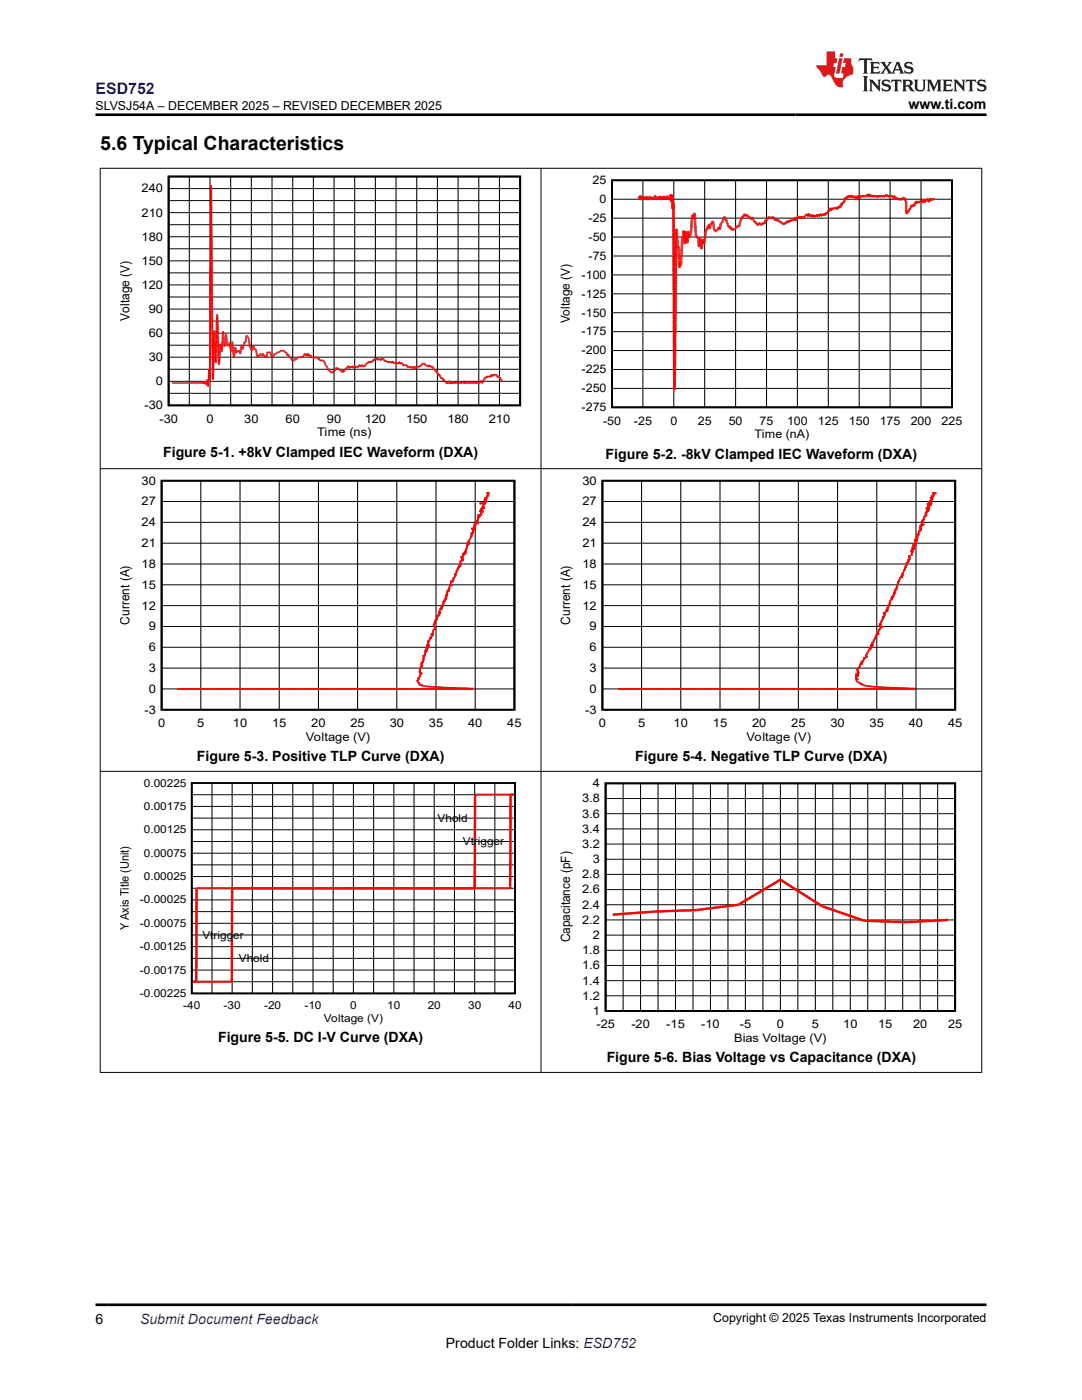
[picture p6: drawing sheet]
<svg xmlns="http://www.w3.org/2000/svg" width="216mm" height="279mm" viewBox="0 0 216 279" stroke-linecap="round" stroke-linejoin="round" font-family="sans-serif">
<defs><g id="words">
<text font-size="3.9" x="20" y="29.9">5.6 Typical Characteristics</text>
<text font-size="3.2" fill="#00f" x="19" y="18.7">ESD752</text>
<g font-size="2.8">
<text x="181.3" y="21.8">www.ti.com</text>
<text x="32.5" y="91.2">Figure 5-1. +8kV Clamped IEC Waveform (DXA)</text>
<text x="120.8" y="91.5">Figure 5-2. -8kV Clamped IEC Waveform (DXA)</text>
<text x="39.3" y="151.9">Figure 5-3. Positive TLP Curve (DXA)</text>
<text x="126.8" y="151.9">Figure 5-4. Negative TLP Curve (DXA)</text>
<text x="43.5" y="208">Figure 5-5. DC I-V Curve (DXA)</text>
<text x="121.1" y="212">Figure 5-6. Bias Voltage vs Capacitance (DXA)</text>
<text x="19" y="264.2">6</text>
<text x="89" y="269">Product Folder Links: ESD752</text>
</g>
<text font-size="2.8" fill="#00f" x="27.9" y="264.2">Submit Document Feedback</text>
<g font-size="2.6">
<text x="25.8" y="64" transform="rotate(-90 25.8 64)">Voltage (V)</text>
<text x="25.8" y="124.6" transform="rotate(-90 25.8 124.6)">Current (A)</text>
<text x="113.8" y="124.6" transform="rotate(-90 113.8 124.6)">Current (A)</text>
<text x="113.8" y="188.1" transform="rotate(-90 113.8 188.1)">Capacitance (pF)</text>
</g>
<g font-size="2.5">
<text x="19" y="21.9">SLVSJ54A – DECEMBER 2025 – REVISED DECEMBER 2025</text>
<text x="113.7" y="64.5" transform="rotate(-90 113.7 64.5)">Voltage (V)</text>
<text x="142.3" y="263.9">Copyright © 2025 Texas Instruments Incorporated</text>
</g>
<g font-size="2.4">
<text x="28.2" y="38.4">240</text>
<text x="118.3" y="36.8">25</text>
<text x="119.6" y="40.5">0</text>
<text x="28.2" y="43.2">210</text>
<text x="117.4" y="44.3">-25</text>
<text x="28.2" y="52.8">150</text>
<text x="28.2" y="48">180</text>
<text x="117.4" y="51.9">-75</text>
<text x="117.4" y="48.1">-50</text>
<text x="28.2" y="57.6">120</text>
<text x="116.1" y="59.4">-125</text>
<text x="116.1" y="55.6">-100</text>
<text x="29.7" y="62.5">90</text>
<text x="116.1" y="63.2">-150</text>
<text x="29.7" y="67.3">60</text>
<text x="116.1" y="70.7">-200</text>
<text x="116.1" y="67">-175</text>
<text x="29.7" y="72.1">30</text>
<text x="31.1" y="76.9">0</text>
<text x="116.1" y="74.5">-225</text>
<text x="28.8" y="81.7">-30</text>
<text x="116.1" y="82.1">-275</text>
<text x="116.1" y="78.3">-250</text>
<text x="31.8" y="84.4">-30</text>
<text x="41.2" y="84.4">0</text>
<text x="48.7" y="84.4">30</text>
<text x="57" y="84.4">60</text>
<text x="63.3" y="87.1">Time (ns)</text>
<text x="65.2" y="84.4">90</text>
<text x="72.8" y="84.4">120</text>
<text x="81" y="84.4">150</text>
<text x="89.3" y="84.4">180</text>
<text x="97.5" y="84.4">210</text>
<text x="120.3" y="84.7">-50</text>
<text x="126.5" y="84.7">-25</text>
<text x="133.8" y="84.7">0</text>
<text x="139.2" y="84.7">25</text>
<text x="145.4" y="84.7">50</text>
<text x="150.6" y="87.4">Time (nA)</text>
<text x="151.6" y="84.7">75</text>
<text x="157" y="84.7">100</text>
<text x="163.2" y="84.7">125</text>
<text x="169.4" y="84.7">150</text>
<text x="175.6" y="84.7">175</text>
<text x="181.7" y="84.7">200</text>
<text x="187.9" y="84.7">225</text>
<text x="28.3" y="100.9">27</text>
<text x="28.3" y="96.7">30</text>
<text x="116.2" y="100.9">27</text>
<text x="116.2" y="96.7">30</text>
<text x="28.3" y="105">24</text>
<text x="116.2" y="105">24</text>
<text x="28.3" y="113.3">18</text>
<text x="28.3" y="109.2">21</text>
<text x="116.2" y="113.3">18</text>
<text x="116.2" y="109.2">21</text>
<text x="28.3" y="117.5">15</text>
<text x="116.2" y="117.5">15</text>
<text x="28.3" y="121.6">12</text>
<text x="29.7" y="125.8">9</text>
<text x="116.2" y="121.6">12</text>
<text x="117.6" y="125.8">9</text>
<text x="29.7" y="130">6</text>
<text x="117.6" y="130">6</text>
<text x="29.7" y="134.1">3</text>
<text x="117.6" y="134.1">3</text>
<text x="28.8" y="142.4">-3</text>
<text x="29.7" y="138.3">0</text>
<text x="116.8" y="142.4">-3</text>
<text x="117.6" y="138.3">0</text>
<text x="31.5" y="145.1">0</text>
<text x="39.4" y="145.1">5</text>
<text x="46.5" y="145.1">10</text>
<text x="54.3" y="145.1">15</text>
<text x="61" y="147.8">Voltage (V)</text>
<text x="62.1" y="145.1">20</text>
<text x="69.9" y="145.1">25</text>
<text x="77.8" y="145.1">30</text>
<text x="85.6" y="145.1">35</text>
<text x="93.4" y="145.1">40</text>
<text x="101.2" y="145.1">45</text>
<text x="119.5" y="145.1">0</text>
<text x="127.3" y="145.1">5</text>
<text x="134.4" y="145.1">10</text>
<text x="142.2" y="145.1">15</text>
<text x="149" y="147.8">Voltage (V)</text>
<text x="150.1" y="145.1">20</text>
<text x="157.9" y="145.1">25</text>
<text x="165.7" y="145.1">30</text>
<text x="173.5" y="145.1">35</text>
<text x="181.4" y="145.1">40</text>
<text x="189.2" y="145.1">45</text>
<text x="116.2" y="160.1">3.8</text>
<text x="118.3" y="157.1">4</text>
<text x="116.2" y="166.2">3.4</text>
<text x="116.2" y="163.2">3.6</text>
<text x="116.2" y="169.2">3.2</text>
<text x="118.3" y="172.3">3</text>
<text x="116.2" y="178.3">2.6</text>
<text x="116.2" y="175.3">2.8</text>
<text x="25.7" y="185.7" transform="rotate(-90 25.7 185.7)">Y Axis Title (Unit)</text>
<text x="116.2" y="184.4">2.2</text>
<text x="116.2" y="181.3">2.4</text>
<text x="116.2" y="190.4">1.8</text>
<text x="118.3" y="187.4">2</text>
<text x="116.2" y="196.5">1.4</text>
<text x="116.2" y="193.4">1.6</text>
<text x="116.2" y="199.5">1.2</text>
<text x="118.3" y="202.5">1</text>
<text x="119" y="205.2">-25</text>
<text x="126" y="205.2">-20</text>
<text x="133" y="205.2">-15</text>
<text x="139.9" y="205.2">-10</text>
<text x="146.5" y="207.9">Bias Voltage (V)</text>
<text x="147.6" y="205.2">-5</text>
<text x="155" y="205.2">0</text>
<text x="162" y="205.2">5</text>
<text x="168.3" y="205.2">10</text>
<text x="175.2" y="205.2">15</text>
<text x="182.2" y="205.2">20</text>
<text x="189.2" y="205.2">25</text>
</g>
<g font-size="2.2">
<text x="28.7" y="161.7">0.00175</text>
<text x="28.7" y="157">0.00225</text>
<text x="28.7" y="166.3">0.00125</text>
<text x="87.3" y="164">Vhold</text>
<text x="28.7" y="171">0.00075</text>
<text x="92.3" y="168.7">Vtrigger</text>
<text x="28.7" y="175.6">0.00025</text>
<text x="27.9" y="185">-0.00075</text>
<text x="27.9" y="180.3">-0.00025</text>
<text x="27.9" y="189.6">-0.00125</text>
<text x="40.4" y="187.3">Vt</text>
<text x="42.6" y="187.3">rigg</text>
<text x="46.5" y="187.3">er</text>
<text x="27.9" y="194.3">-0.00175</text>
<text x="47.7" y="192">Vh</text>
<text x="50.5" y="192">old</text>
<text x="27.9" y="199">-0.00225</text>
<text x="36.6" y="201.5">-40</text>
<text x="44.6" y="201.5">-30</text>
<text x="52.7" y="201.5">-20</text>
<text x="60.8" y="201.5">-10</text>
<text x="64.6" y="203.9">Voltage (V)</text>
<text x="69.9" y="201.5">0</text>
<text x="77.3" y="201.5">10</text>
<text x="85.3" y="201.5">20</text>
<text x="93.4" y="201.5">30</text>
<text x="101.5" y="201.5">40</text>
</g>
</g></defs>
<path d="M33.6 35.2h70.2v45.7h-70.2zM32.3 95.9h70.3v45.7h-70.3zM120.2 95.9h70.4v45.7h-70.4zM120.8 156.3h69.8v45.5h-69.8z" fill="none" stroke="#000" stroke-width=".36"/>
<g fill="none" stroke="#000" stroke-width=".2">
<path d="M19.9 33.6h176.1M20 33.5v180.6M33.6 37.6h70.2M37.8 35.2v45.7M41.9 35.2v45.7M46 35.2v45.7M50.2 35.2v45.7M54.3 35.2v45.7M58.4 35.2v45.7M62.5 35.2v45.7M66.7 35.2v45.7M70.8 35.2v45.7"/>
<path d="M74.9 35.2v45.7M79 35.2v45.7M83.2 35.2v45.7M87.3 35.2v45.7M91.4 35.2v45.7M95.5 35.2v45.7M99.7 35.2v45.7M107.9 33.5v180.6M122.1 39.8h67.9M128.3 36v45.3M134.4 36v45.3M140.6 36v45.3"/>
<path d="M146.8 36v45.3M153 36v45.3M159.1 36v45.3M165.3 36v45.3M171.4 36v45.3M177.6 36v45.3M183.8 36v45.3M195.9 33.5v180.6M33.6 59.3h70.2M33.6 56.9h70.2M33.6 54.5h70.2M33.6 52.1h70.2"/>
<path d="M33.6 49.7h70.2M33.6 47.2h70.2M33.6 44.8h70.2M33.6 42.4h70.2M33.6 40h70.2M122.1 58.6h67.9M122.1 54.9h67.9M122.1 51.1h67.9M122.1 47.3h67.9M122.1 43.5h67.9M33.6 78.5h70.2M33.6 76.1h70.2"/>
<path d="M33.6 73.7h70.2M33.6 71.3h70.2M33.6 68.9h70.2M33.6 66.5h70.2M33.6 64.1h70.2M33.6 61.7h70.2M122.1 77.5h67.9M122.1 73.7h67.9M122.1 70h67.9M122.1 66.2h67.9M122.1 62.4h67.9M19.9 93.5h176.1"/>
<path d="M40.1 95.9v45.8M47.9 95.9v45.8M55.7 95.9v45.8M63.5 95.9v45.8M71.4 95.9v45.8M79.2 95.9v45.8M87 95.9v45.8M94.8 95.9v45.8M128 95.9v45.8M135.8 95.9v45.8M143.7 95.9v45.8M151.5 95.9v45.8"/>
<path d="M159.3 95.9v45.8M167.1 95.9v45.8M175 95.9v45.8M182.8 95.9v45.8M32.3 116.7h70.4M32.3 112.6h70.4M32.3 108.4h70.4M32.3 104.2h70.4M32.3 100.1h70.4M120.2 116.7h70.4M120.2 112.6h70.4M120.2 108.4h70.4"/>
<path d="M120.2 104.2h70.4M120.2 100.1h70.4M32.3 137.5h70.4M32.3 133.3h70.4M32.3 129.2h70.4M32.3 125h70.4M32.3 120.9h70.4M120.2 137.5h70.4M120.2 133.3h70.4M120.2 129.2h70.4M120.2 125h70.4M120.2 120.9h70.4"/>
<path d="M19.9 153.9h176.1M38.3 158.6h64.5M42.3 156.3v42M46.3 156.3v42M50.4 156.3v42M54.4 156.3v42M58.4 156.3v42M62.5 156.3v42M66.5 156.3v42M70.5 156.3v42M74.5 156.3v42M78.6 156.3v42"/>
<path d="M82.6 156.3v42M86.6 156.3v42M90.7 156.3v42M94.7 156.3v42M98.7 156.3v42M120.8 159.4h69.8M124.3 156.3v45.5M127.8 156.3v45.5M131.3 156.3v45.5M134.8 156.3v45.5M138.3 156.3v45.5M141.8 156.3v45.5"/>
<path d="M145.3 156.3v45.5M148.7 156.3v45.5M152.2 156.3v45.5M155.7 156.3v45.5M159.2 156.3v45.5M162.7 156.3v45.5M166.2 156.3v45.5M169.7 156.3v45.5M173.2 156.3v45.5M176.6 156.3v45.5M180.1 156.3v45.5M183.6 156.3v45.5"/>
<path d="M187.1 156.3v45.5M38.3 179.6h64.5M38.3 177.3h64.5M38.3 174.9h64.5M38.3 172.6h64.5M38.3 170.3h64.5M38.3 167.9h64.5M38.3 165.6h64.5M38.3 163.3h64.5M38.3 160.9h64.5M120.8 177.5h69.8M120.8 174.5h69.8"/>
<path d="M120.8 171.5h69.8M120.8 168.5h69.8M120.8 165.4h69.8M120.8 162.4h69.8M38.3 195.9h64.5M38.3 193.6h64.5M38.3 191.3h64.5M38.3 188.9h64.5M38.3 186.6h64.5M38.3 184.3h64.5M38.3 181.9h64.5M120.8 186.6h69.8"/>
<path d="M120.8 198.7h69.8M120.8 195.7h69.8M120.8 192.7h69.8M120.8 189.7h69.8M120.8 183.6h69.8M120.8 180.6h69.8M19.9 214h176.1"/>
</g>
<g fill="none" stroke="#f00" stroke-width=".36">
<path d="M42.1 37.2l-.3 38.7-.1-2.1M42.1 37v.2M42.1 37.2l.4 38.6 .2-9.8M38.2 76.4h.1M38.3 76.4h.1M38.4 76.4h.1M38.5 76.4h.1M38.7 76.4h-.1M38.8 76.4h.1M38.9 76.4h.1M39 76.4h.1M39.1 76.4h.1"/>
<path d="M39.2 76.4h-.1M39.2 76.4h-4.9M39.2 76.4h.1M39.3 76.4h.2M39.3 76.4h.1M39.4 76.4h.3M39.6 76.4h.1M39.7 76.4h.1M39.8 76.4h-.1M39.8 76.4h.1M39.9 76.4h.1M40 76.4h.1"/>
<path d="M40.1 76.4h-.5M40.1 76.4h.1M40.2 76.4h.1M40.3 76.3l-.1 .1M40.3 76.3h.1M40.3 76.2v.1M40.3 76.2h.1M40.4 76.2h.1M40.4 76.2v.3M40.4 76.5h.1M40.5 76.5v.1M40.5 76.6h.1"/>
<path d="M40.5 76.5h.1M40.6 76.3h.1M40.6 76.3l-.1 .2M40.6 76.2v.1M40.6 76.2h.1M40.7 76.2v.4M40.7 76.6h.1M40.8 76.6h.1M40.9 76.1l-.1 .5M40.9 76.1h.1M40.9 76.1l.1 .5M41 76.6v.1"/>
<path d="M41.2 76l-.2 .7M41.2 76h.1M41.2 76l.1 .9M41.3 76.9h.1M41.4 75.7l-.1 1.2M41.4 75.7h.1M41.4 75.7l.2 1.4M41.6 77.1v.1M41.7 73.8l-.1 3.3M41.7 73.7v.1M42.7 66h.1M42.7 66l.3 6.4"/>
<path d="M43 72.4h.1M43.3 62.8l-.3 9.6M43.3 62.8h.1M43.4 62.8l.3 10M43.7 72.8h.1M44 68.6l-.3 4.2M44 68.6h.1M44 68.6l.2 1.6M44.2 70.2h.1M44.5 66.1l-.2 4.1M44.5 66.1h.1M44.5 66.1l.3 3"/>
<path d="M44.7 69h.1M44.8 69.1h.1M45.1 66.8l-.3 2.3M45.1 66.7v.1M45.1 66.7l.3 2.2 .1 .1M45.1 66.8h.1M45.3 68.8l.1 .1M45.4 69h.1M45.5 69h.1M45.6 69h.1M45.6 69l.2-.7 .3 1.9M45.7 68.9h.1"/>
<path d="M45.8 68.3v.1M45.8 68.3l.1 .1M46.1 70.1v.1M46.3 68.2l-.2 1.9M46.3 68.2l.4 3.2M46.3 68.2h.1M46.6 71.3l.1 .1M46.7 71.4h.1M47 69.3l-.3 2.1M47 69.3l.2 1.1 .1-.3M47 69.3v.1M47.1 70.4h.1"/>
<path d="M47.3 70.1v.1M47.3 70v.1M47.3 70h.1M47.4 70l.1 .2M47.4 70v.1M47.4 70.2h.1M47.5 70.2h.1M47.6 70.2h.1M47.6 70.1v.1M47.7 70h-.1M47.7 69.9l-.1 .2M47.7 69.9h.1"/>
<path d="M47.7 69.9l.2 .7M47.7 69.9l.1 .1M47.8 70.1v.1M47.9 70.5v.1M47.9 70.6h.1M48 70.6h-.1M48.2 68.9h.1M48.2 68.8l-.2 1.8M48.2 68.8l.1 .1M48.3 68.9l.1 .8M48.3 69v.1M48.4 69.7h.1"/>
<path d="M48.5 69.6h.1M48.7 68.6v.1M48.7 68.4h.1M48.8 68.3h.1M48.8 68.3l-.4 1.4M48.8 68.3l.1 .1M48.9 68.4h.1M49.2 67l-.3 1.4M49.2 67h.1M49.3 67h.1M49.3 67l.1 .1M49.3 67.1h.1"/>
<path d="M49.4 67.1h.1M49.4 67.1a3.7 3.7 0 0 1 .4 2.1l.1 .3M49.4 67.1v.1M49.4 67.2v.1M49.5 67.4h.1M49.6 67.5h.1M49.6 67.7h.1M49.9 69.4h.1M49.9 69.5h.1M50 69.5h.1M50 69.5v.1M50 69.6h.1"/>
<path d="M50 69.6l.2 .3M50.1 69.7h.1M50.1 69.8h.1M50.2 69.9h.1M50.2 69.9l.1 .1M50.3 70h.1M50.3 69.9v.1M50.5 69l-.2 1M50.5 69h.1M50.6 69h-.1M50.6 68.9l.2 .7M50.6 68.9v.1"/>
<path d="M50.6 69.1h.1M50.7 69.4v.1M50.8 69.6v.2l.1-.1M50.8 69.7h.1M50.9 69.7h.1M51 69.7h-.1M51 69.7h.1M51 69.7l.4 1.5M51.1 69.7v.1M51.4 71.2h.1M51.4 71.1h.1M51.5 71l-.1 .2"/>
<path d="M51.5 71h.1M51.6 71h.1M51.7 71h-.1M51.7 71h.1M51.7 70.9h.1M51.8 70.8h.1M51.8 70.7l-.1 .3M51.9 70.7h-.1M51.9 70.6v.1M51.9 70.6h.1M52 70.6v.1M52 70.7h.1"/>
<path d="M52.1 70.7h.1M52.1 70.7l.1 .3M52.1 70.8l.1 .1M52.2 71h.1M52.2 71v.1M52.2 71.1h.1M52.3 71h.1M52.4 70.7v.1M52.4 70.6l-.2 .5M52.4 70.6h.1M52.5 70.6h.1M52.5 70.6v.1"/>
<path d="M52.5 70.7l.1 .2M52.5 70.7h.1M52.6 70.8v.1M52.6 70.9h.1M52.7 70.9h.1M52.7 70.9l.1 .3M52.8 71.1v.1M52.8 71.2h.1M52.9 71.1l-.1 .1M52.9 71.1h.1M53 70.9h.1M53 70.9l-.1 .2"/>
<path d="M53 70.9l.1 .4M53 70.9v.1M53.1 71.1v.1M53.1 71.3v.1M53.1 71.4h.1M53.2 71.3v.1M53.3 70.3v.1M53.4 70.3h.1M53.4 70.3l-.2 1M53.5 70.3h.1M53.6 70.3h.1M53.6 70.3h-.1"/>
<path d="M53.7 70.3h.1M53.7 70.4h.1M53.8 70.3v.1M53.8 70.3h.1M53.9 70.3h-.1M53.9 70.3h.1M53.9 70.3l.3 .9M54 70.5h.1M54 70.6h.1M54.1 70.8v.1M54.1 71h.1M54.2 71.1h.1"/>
<path d="M54.2 71.2h.1M54.3 71.2h.1M54.3 71.2v.1M54.4 71.2h.1M54.4 71.2v.1M54.4 71.3h.1M54.5 71.3v.1M54.6 71.3l-.1 .1M54.6 71.3h.1M54.6 71.1h.1M54.9 70.6l-.2 .1-.1 .6M54.9 70.6h.1"/>
<path d="M54.9 70.6l.2 .1M55 70.7h.1M55.1 70.6v.1M55.1 70.6h.1M55.2 70.6h-.1M55.2 70.5v.1M55.2 70.4h.1M55.3 70.3h.3M55.3 70.3l-.1 .2M55.3 70.3h.1M55.4 70.3h.1M55.5 70.3h.1"/>
<path d="M55.6 70.3h.1M55.7 70.3h-.1M55.7 70.3h.1M55.7 70.2h.2M55.7 70.2v.1M55.7 70.2h.1M55.9 70.2h.1M56 70.1l-.1 .1M56 70.1h.1M56 70v.1M56 70h.1M56.1 69.9l-.1 .1"/>
<path d="M56.1 69.9h.1M56.1 69.9l.1 .1M56.1 69.9v.1M56.1 70h.1M56.2 70h.1M56.3 70h-.1M56.3 70h.1M56.4 70h.1M56.5 70h.2l.1 .2M56.5 70h.1M56.6 70h.1M56.8 70.1h.1"/>
<path d="M56.8 70.2l.1 .2M56.8 70.2h.1M56.9 70.4h.1M57 70.3l-.1 .1M57 70.3v.1M57.1 70.3l.2 .6M57.1 70.3h-.1M57.1 70.3h.1M57.2 70.5v.1M57.2 70.8h.1M57.3 70.9h.1M57.4 70.9h.1"/>
<path d="M57.4 70.7v.2M57.4 70.8h.1M57.5 70.7h-.1M57.5 70.7h.1M57.5 70.6h.1M57.5 70.6v.1M57.5 70.6l.1 .2M57.6 70.7v.1M57.6 70.8l.1 .5M57.6 70.9v.1M57.7 71.1v.1M57.7 71.3h.1"/>
<path d="M57.7 71.3h.2l.2 .4M57.9 71.3h.1M58 71.5h.1M58 71.6h.1M58.2 71.7h.1M58.2 71.6v.1M58.2 71.6l-.1 .1M58.2 71.7l.2 .4M58.3 71.9h.1M58.4 72v.1M58.5 72h-.1M58.5 72h.1"/>
<path d="M58.5 71.9h.1M58.5 71.8v.2M58.5 71.8h.1M58.6 71.8v.1M58.6 71.8l.1 .2M58.7 71.9v.1M58.7 72h.1M58.8 71.8v.1M58.9 71.6l-.1 .1M58.9 71.5l-.2 .5M58.9 71.5h.1M58.9 71.5v.1"/>
<path d="M58.9 71.6h.1M59 71.6h.1M59 71.6l.2 .1M59 71.6v.1M59.1 71.7h.1M59.2 71.7h.1M59.3 71.7h-.1M59.3 71.6h.1M59.3 71.5v.2M59.4 71.3h.1M59.6 71.3h.1M59.8 71.3h.1"/>
<path d="M59.9 71.3l-.4-.1-.2 .3M59.9 71.3h.1M60 71.2h.1M60 71.2l-.1 .1M60 71.2v.1M60 71.3h.1M60.1 71.3h.1M60.1 71.3v.1M60.2 71.3h-.1M60.2 71.2l-.1 .2M60.3 71.1l-.1 .1M60.3 71.1h.1"/>
<path d="M60.3 71.1l.1 .1M60.4 71.2h.1M60.5 71.2h-.1M60.5 71.1h.1M60.6 70.9l-.2 .3M60.6 70.9v.1M60.7 70.9h.1M60.7 70.8l-.1 .1M60.8 70.7h-.1M60.9 70.6v.1M60.9 70.7l-.1-.1-.1 .2M60.9 70.7v.2"/>
<path d="M60.9 70.8v.1M60.9 70.9l.1 .1M61 71h.1M61.1 70.8h-.1M61.2 70.7h.1M61.2 70.8l-.1-.2-.1 .4M61.2 70.8v.1M61.2 71h.1M61.3 71h.1M61.4 70.7l-.1 .1M61.4 70.6h.1M61.5 70.6l-.2 .4-.1-.1"/>
<path d="M61.5 70.6h.1M61.5 70.6l.1 .5M61.5 70.9l.1 .1M61.6 71.1h.1M61.7 71h.1M61.7 70.8l-.1 .3M61.7 70.8v.1M61.7 70.8l.1 .1M61.8 70.8l.1 .2M61.8 70.9l.1 .1M61.9 71h.1M61.9 70.9h.1"/>
<path d="M61.9 70.9v.1M62 70.9h.1M62 70.9v.1M62 71l.2 .3h.1M62 71h.1M62.1 71.1v.1M62.1 71.3h.1M62.3 71.3h.1M62.3 71.3h.3v.2M62.5 71.3h-.1M62.5 71.3h.1M62.6 71.4h.1"/>
<path d="M62.6 71.5h.1M62.7 71.5h.1M62.8 71.4v.1M62.8 71.2l-.1 .3M62.9 71.2h.1M62.9 71.2h-.1M62.9 71.3h.1M63 71.3v.1M63.1 71.3h.1M63.1 71.3l-.1 .1M63.1 71.3l.2 .1M63.3 71.4l.1 .1"/>
<path d="M63.3 71.4h.1M63.4 71.5v.1M63.4 71.5h.1M63.4 71.6l.1 .1M63.4 71.6h.1M63.5 71.7h.1M63.6 71.6l-.1 .1M63.6 71.6h.1M63.6 71.5h.1M63.6 71.5v.1M63.7 71.6l.1 .3h.1M63.7 71.7l.1 .1"/>
<path d="M63.9 71.9h.1M64 71.9h.1M64 71.9l.1 .1M64.1 72h.1M64.2 72h-.1M64.2 71.9l-.1 .1M64.2 71.9l.2 .1M64.2 71.9h.1M64.3 71.9h.1M64.3 72h.1M64.5 71.9h-.1M64.5 71.9h.1"/>
<path d="M64.5 71.9l-.1 .1M64.5 71.9l.1 .3M64.5 72h.1M64.6 72.1v.1M64.6 72.2v.1M64.6 72.3h.1M64.7 72.3h.1M64.8 72.3h-.1M64.8 72.3v.1M64.8 72.3h.1M64.8 72.4l.2 .5M64.8 72.4h.1"/>
<path d="M65 72.9v.1M65 73h.1M65.1 72.9v.1M65.1 73l.5 .8M65.1 73h.1M65.2 73.1v.1M65.2 73.2h.1M65.3 73.4h.1M65.4 73.6h.1M65.4 73.8h.1M65.6 73.8h-.1M65.6 73.7v.1"/>
<path d="M65.6 73.7h.1M65.6 73.6l.1 .1M65.7 73.7l.1 .5h.1M65.7 73.9h.1M65.8 74.1h.1M65.9 74.2h.1M65.9 74.2l.1 .2M66 74.2h.1M66 74.3v.1M66 74.4h.1M66.1 74.4h.1M66.2 74.2l-.1 .2"/>
<path d="M66.2 74.2h.1M66.2 74.2l.1 .2M66.3 74.3h.1M66.3 74.4h.1M66.4 74.4h-.1M66.4 74.4h.1M66.5 74.2l-.1 .1M66.5 74.2h.1M66.5 74.2l-.1 .2M66.6 74.2h.1M66.6 74.2h-.1M66.7 73.9v.1"/>
<path d="M66.8 73.8l-.2 .4M66.8 73.8h-.1M66.8 73.8h.1M66.8 73.8l.1 .1M66.9 73.9h.1M67 73.9h-.1M67.1 73.4l-.1 .1M67.1 73.4h.1M67.2 73.6h.1M67.3 73.7h.1M67.4 73.5h.1M67.4 73.5l-.2 .3-.1-.4-.2 .5"/>
<path d="M67.4 73.5h.3l.2 .4M67.5 73.5h.1M67.6 73.5h.1M67.7 73.6h.1M67.7 73.7h.1M67.8 73.9h.1M67.9 73.9h.1M68 73.8h.1M68 73.8l-.1 .1M68 73.8l.1 .1M68.1 73.9h.1M68.1 73.9v.2"/>
<path d="M68.1 74h.1M68.1 74.1l.1 .1M68.1 74.1h.1M68.2 74.2h.1M68.2 74.2v.1M68.2 74.3h.1M68.3 74.2v.1M68.3 74.2h.1M68.4 74l-.1 .2M68.4 74l-.1 .1M68.4 74h.1M68.5 74l.1 .2"/>
<path d="M68.5 74h.1M68.5 74.2h.1M68.6 74.3h.1M68.6 74.2v.1M68.7 74.2h-.1M68.7 74.1l-.1 .1M68.7 74.1h.1M68.7 74h.1M68.8 73.9h.1M68.8 73.9l-.1 .2M68.9 73.8h-.1M68.9 73.7h.1"/>
<path d="M69 73.5h.1M69 73.5l-.2 .4M69 73.5l-.1 .1M69.1 73.5h.1M69.2 73.5h-.1M69.2 73.5h.1M69.2 73.4v.1M69.2 73.3h.1M69.3 73.3h-.1M69.3 73.3l-.1 .1M69.3 73.3h.1M69.4 73.4h.1"/>
<path d="M69.4 73.4v-.3h.3v.4M70 73.1v.2l-.3 .1M70 73.3h.2M70.2 73.3v-.2h.3v.4M70.8 73.2h.3M70.8 73.1v.2h-.3M71.1 73.2v.1M71.3 73.2h-.2M71.3 73.1v.2M71.9 72.9h-.3v.3h-.3M71.9 72.8v.3M72.2 72.8v.3h-.3"/>
<path d="M72.2 72.9h.2M72.4 72.8v.3h.3v-.1M73.5 72.3h.3M73.5 72.2v.3l-.5 .1v.4h-.3M73.8 72.2v.1M74.1 72.1v.2h-.3M74.1 72.2h.3M74.6 71.8l-.2 .1v.4M74.9 71.5v.2h-.3v.3M75.2 71.6h-.3M75.2 71.5v.3h.3M75.5 71.5v.3"/>
<path d="M75.5 71.7l.2 .1M75.7 71.7v.2M75.7 71.8h.3M76 71.6v.3M76 71.6h.3M76.3 71.7v-.2h.3v.5h.2M76.8 71.9v.1l.3 .1 .3 .2M77.4 72.2h.3M77.7 72.2v.1M77.7 72.2l.5 .1M77.9 72.2v.1M78.2 72.5v-.3h.3v.3"/>
<path d="M78.5 72.4h.3M78.8 72.4h.1M78.8 72.4h.2v.2M79 72.5h.3M79.3 72.4l.3 .2M79.6 72.3v.3M79.6 72.3h.3v.4M79.9 72.5h.5v.5l.3-.1M80.1 72.5v.1M80.7 72.9h.5v.4l.3-.1M80.7 72.9h.1M81 72.9h.1"/>
<path d="M81.5 73.2h.3M81.8 73.2h.1M82.1 73.2h-.3M82.1 73.2v.1h.2v.2M82.6 73.3l-.3 .1M82.6 73.1v.5h.3M83.2 73.2h.1M83.4 73.2h.1M83.7 73.2h-.8v.4M84 72.8v.3h-.3v.1M84.3 72.5v.4h-.3M84.3 72.6h.5v.3h.3"/>
<path d="M85.1 72.9h.3M85.1 72.9h.1M85.4 72.8v.3h.2M85.6 73.2v-.3l.3 .1v.2h.6v.5h.2v.2l.3 .1v.3M86.2 73.2v.1M87 74.2h.3v.4l.3 .1v.2M87.6 74.8h.2v.6h.3v.1M88.1 75.5h.3v.4M88.4 75.8h.3v.3l.2 .1v.2l.6 .1M89.5 76.5v-.4h.3v.4M90 76.4l-.2 .1M90 76.2v.3h.3"/>
<path d="M90.3 76.2v.3M90.3 76.3l.3 .1M90.6 76.4v.1M90.6 76.4h.3M91.4 76.2v.3l-.5-.2v.2M91.4 76.2l.3 .1M91.7 76.3v.2M91.7 76.3h.3v.2M92 76.4h.5M92.5 76.4h.1M92.8 76.4h-.3M92.8 76.4h.1"/>
<path d="M93.1 76.4h.1M93.3 76.4h.1M93.6 76.4h.1M94.4 76.4h.1M94.7 76.4h.1M95 76.4h.1M95.5 76.4h-2.7M95.5 76.4h.1M95.8 76.3l-.3 .1M96.1 76.1h-.3v.3M96.9 75.4h-.3v.5h-.2v.5h-.3v-.4M97.2 75.2l-.3 .1v.2"/>
<path d="M97.5 75.1h-.3v.2M97.5 75.1v.1M97.5 75.1h.2M98 74.7v.5h-.3v-.1M98 74.9h.3M98.8 74.8h.1M99.4 75v.2h-.3v-.4h-.5h-.3v.3M99.4 75.1l.3 .1v.3h.2v.4h.3v.3M97.7 98.4h-.6l.4 .1-.3 .1 .3 .1v-.2l-.3 .2 .3 .1v.2l-.6 .1 .3 .1-.2 .1 .3 .1h-.7l.3 .1v.2h-.3l.5 .1h-.6l.7 .1-.5 .2 .3-.1-.2 .2h.3l-1.4 .3 1.2-.1-.6 .4 .1 .1-.1 .1 .3 .1h-.3v.1h-.2l.6 .2-.8 .2v.2h.5l-.7 .2 .8 .1-.6 .1 .2 .1-.2 .1h.2l-.2 .2 .3 .1-.9 .1 .4-.1 .1 .3-.4-.1h.2l-.2 .1 .5 .1-.7 .2M186.4 98.3l-.4 .1h.8l-.6 .2 .1 .1 .2-.1-.2 .2 .1 .1-.6 .1 .6 .1h-.4l.3 .2h-.8h.4l.1 .1-.3 .1h.5l-.4 .1 .4 .1-.6 .1v.1h.4h-.3l.1 .1-.3 .1h.3l-.3 .1h-.3l.8 .2-1.1 .1 1.1 .2h-.6l.4 .2h-.8l.5 .2-.5 .2h.5l-.8 .1 .7 .2-.5 .1 .6 .1-.8 .2h.6l-.5 .1 .2 .3h-.5l.3 .1h-.2l.3 .1-.4 .1 .5 .2h-.4l.2 .2h-.5l.2 .1-.3 .1h.2v.2h-.2l.3 .2-.5 .1v.1M89.8 117h.1M89.8 117l-.2 .3h.1v.2h-.3l.4 .1-.4 .2h.3l-.5 .1h.5l-.6 .2-.1 .2h.4l-.2 .1 .1 .1-.2 .1h.1l-.3 .1 .5 .1-.6 .1 .3 .2-.1 .1h.2l-.3 .1 .3 .1-.6 .2 .3 .1-.2 .2h.2l-.5 .1 .4 .1-.6 .2 .3 .1"/>
<path d="M90.5 115.5l.1 .1-.3 .1 .3 .1-.1 .2h-.6h.5l-.5 .1 .3 .1-.4 .1 .3 .2-.1 .2h-.2l.4 .1-.5 .1 .1 .1M90.5 115.5h.1M92.3 111.5l-.2 .1 .5 .2h-.6l.3 .1-.5 .1 .2 .1-.3 .2 .4 .3-.5 .2 .4 .1-.2 .1h.1l-.5 .1 .4 .1h-.3l.1 .2-.4 .1h.4l-.2 .1v.2h-.3l.1 .2-.3 .1h.3l-.2 .2 .1 .1-.4 .2h.3l-.3 .1h.4l-.4 .3 .2 .1h-.3l.1 .2h-.2h.3h-.5l.2 .2M92.3 111.5h-.1M93.4 108.7v.1M93.4 108.8l-.3 .2 .2 .1-.2 .2h.1l-.1 .1h.2h-.3l.1 .2-.2 .1h.2l-.2 .1h.2l-.3 .1 .3 .2-.5 .1 .3 .1-.4 .1h.6l-.9 .2 .5 .1-.4 .1 .2 .1-.3 .1 .2 .1h-.1l-.4 .1 .6 .1-.3 .2M94.9 105l-.5 .1 .6 .1-.4 .1 .3 .1-.9 .1 .8 .1-.3 .1 .1 .1-.4 .1h.3l-.3 .1 .2 .1-.2 .2h.4l-.7 .1 .5 .2h-.4l.2 .4-.4 .1h.3l-.3 .2 .1 .2-.2 .1 .1 .2-.3 .1 .2 .1-.4 .1 .4 .1-.5 .2 .5 .1-.6 .2h.3M94.9 105h.1M95.3 103.3l.3 .1-.2 .1h.2h-.4l.3 .1-.2 .1h.1l-.2 .1 .3 .1h-.5l.4 .2-.1-.1v.2h-.5l.2 .1-.1 .1h.6l-1 .3h.5l-.2 .1 .1 .1h-.4l.4 .1M95.3 103.3h.1M177.8 119.7l-.3 .4 .2 .1-.3-.1 .2 .2-.2 .2 .3 .1-.5 .1 .3 .3h-.3l.1 .2-.4 .2 .4 .2-.5 .1h.1l-.1 .1 .4 .1-.6 .1h.3l-.3 .1 .2 .1-.6 .1h.4l-.3 .2 .4 .1-.5 .4 .3 .1h-.5l.2 .1-.2 .1 .4 .1-.4 .1 .2 .2-.3 .3h.1l-.3 .1 .2 .1-.1 .2M177.8 119.7h.1"/>
<path d="M179 117.3h.1M179.1 117.3l-.3 .2h.2h-.4l.3 .2h-.4l.3 .1-.4 .1 .1 .1-.1 .1 .3 .2-.5 .1h.5l-.4 .1v.1l.2 .1-.5 .3 .4 .1h-.6l.4 .2h-.3l.2 .2-.4 .1h.5l-.4 .1M180.1 114.6h-.3h.3l-.2 .1 .4 .1-.6 .2 .4 .1h-.3l.3 .2-.4-.1-.2 .1 .2 .2-.4 .3 .1 .1h-.2l.3 .1-.4 .2h.2l-.2 .1 .2 .1h-.2l.1 .4-.4 .2 .3 .1-.3 .1 .2 .1M180.1 114.5v.1M180.2 114.4v.1M180.2 114.5h-.1M183.2 106.1l.3 .1-.3 .2 .3 .1-.6 .1 .5 .1h-.3l-.2 .2 .3 .2-.3 .2 .3 .3-.7 .1 .4 .2-.4 .1h.6l-.5 .2 .2 .1h-.3l.2 .2h.2l-.6 .1h.3v.2h-.6l.7 .4-.8 .1h.3l.4 .2h-.7l.6 .1h-.4l.2 .1-.3 .1 .1 .1h-.5l.6 .1-.2 .1 .3 .1-.5 .1 .2 .1-.2 .3h.3l-.9 .4 .5 .2-.3 .1h.2v.1l-.3 .1 .3 .1-.5 .1 .2 .1 .1 .2-.6 .3h.4l-.3 .4h-.2h.2l-.2 .2-.2 .1 .4 .1h-.3l.1 .3h-.3l.3 .1-.4 .1 .3 .1h-.3l.1 .2-.2 .1 .1 .1h-.1l.1 .1-.1 .1M183.3 106l-.1 .1M183.9 104.5v.1M183.9 104.6l.5 .1-.8 .1 .3 .1-.4 .1h.3l.2 .1-.6 .3 .5 .1h-.5l.5 .1-.3 .1 .3 .1-.3-.1v.3h.1l-.5 .1M184 103.9l.3 .1-.5 .2 .5 .1-.3 .1-.1 .1M184 103.9h.2"/>
<path d="M86.9 123.8l.2 .1-.4 .1 .1 .1-.2 .2h.4l-.4 .2h.3l-.4 .1 .2 .2-.3 .1 .5 .1-.2 .3h.3l-.4 .2h.4h-.4h.3l-.5 .3h.2l-.2 .2h.1l-.2 .2 .1 .1h-.2l.1 .2-.4 .1h.7l-.5 .1 .2 .2-.3 .1v.2l.1 .1h-.5l.4 .1-.4 .1h.2l-.1 .1 .1 .2-.5 .1 .5 .1-.5 .2h.3l-.3 .1 .3 .1-.5 .3 .6 .1-.7 .1 .3 .1v.1l.5 .1-.8 .2 .2 .2-.4 .1 .6 .1h-.7l.2 .1-.1 .1h.4l-.4 .2 .2 .1-.3 .1 .2 .1-.2 .1 .2 .1-.3 .1 .3 .1-.6 .1 .3 .1-.1 .2 .1 .1h-.3l.4 .1-.3 .1 .2 .2-.3 .2 .3 .1-.5 .1 .3 .1-.4 .1h.3l-.4 .1 .4 .2-.3 .2 .4 .1-.5 .1 .2 .1-.3 .1 .1 .2-.2 .2 .3 .1-.4 .2 .2 .1-.2 .1 .4 .1-.3 .1h.6l-.5 .2 .2 .1-.3 .2h.3l-.4 .4h.1l-.4 .1 .4 .1-.3 .1 .2 .1-.4 .1 .2 .3v.1l.3 .1-.2 .1 .3 .1-.2 .1 .7 .2h-.2a77.6 77.6 0 0 0 10.3 .6l-59.1 .1M86.9 123.8h.1M87.2 123.2v.2l-.1 .1 .2 .1-.5 .1 .4 .1h-.3M87.2 123.2h.1M87.3 122.8h.1M87.3 122.8h.3l-.1 .2M87.5 122.9l-.4 .1 .4 .1-.3 .1M87.5 122.9v.1M88.5 120.4l.1 .1-.4 .3h.3l-.4 .2h.3l-.5 .1 .4 .2h-.4l.3 .2-.5 .1 .3 .1-.3 .2 .1 .1-.3 .1 .3 .1 .2 .1h-.5l.1 .3 .2 .1-.5 .1M88.5 120.4h.1M175.8 124.4l-.3 .1 .4 .1-.6 .3 .9 .2h-.3l.1 .1-.4 .2h.2h-.2l.1 .1h-.2l.2 .1-.5 .1h.4l-.6 .5 .3 .1h-.4l.5 .3h-.6l.2 .1-.3 .1h.4l-.6 .4 .3 .2-.4 .1 .1 .1-.3 .1 .3 .3h-.2l.1 .1-.5 .3 .4 .1-.5 .1 .2 .1-.3 .1h.6l-.7 .2h.4l-.4 .1h.6l-.7 .2 .5 .1-.6 .1 .4 .1-.5 .1-.1 .1 .2 .1-.2 .1 .1 .1-.4 .4h.2l-.4 .3 .2 .1-.2 .1 .4 .1h-.5l.2 .2-.6 .1 .4 .1h-.3l.2 .2-.4 .1 .2 .1-.4 .1 .3 .1-.5 .1 .2 .1-.2 .1 .4 .1-.6 .1 .2 .1-.2 .2 .2 .1-.5 .3 .1 .1h-.2l.1 .3h-.3l.4 .1-.2 .2 .2 .1-.3 .1h.5l-.5 .1 .4 .1-.7 .2h.6l-.3 .1 .4 .1-.7 .1h.6l-.7 .1 .4 .3h-.3l.3 .1-.3 .1 .6 .1h-.5l.2 .1-.2 .2 .7 .3-.1 .1 .1 .1h.4l-.3 .1 .6 .1-.2 .1a12 12 0 0 0 4 .5l6.5 .2-59.2 .1M175.8 124.4h.1"/>
</g>
<path d="M122.1 36h67.8v45.3h-67.8z" fill="none" stroke="#000" stroke-width=".35"/>
<g fill="none" stroke="#f00" stroke-width=".5">
<path d="M127.3 39.5h.1M127.4 39.5h.1M127.5 39.3l-.1 .2M127.5 39.4h-.1M127.5 39.3h.1M127.5 39.3v.1M127.5 39.4l.1 .1M127.5 39.4h.1M127.6 39.5h.1M127.7 39.5h-.1M127.7 39.3h.1M127.8 39l-.2 .5"/>
<path d="M127.8 39.1h-.1M127.8 39l.1 .9M127.8 39.1h.1M127.8 39.4l.1 .1M127.9 39.8h.1M128 39.9h-.1M128 39.6h.1M128 39.4h.1M128.1 39.1l-.2 .8M128.1 39.1v.1M128.1 39.2l.1 .5M128.1 39.4h.1"/>
<path d="M128.2 39.5v.1M128.2 39.7h.1M128.3 39.4v.1M128.3 39.3h.1M128.3 39.4l-.1 .3M128.3 39.3l.2 .4M128.3 39.4h.1M128.4 39.7h.1M128.5 39.7h.1M128.6 39.5h-.1M128.6 39.3l-.1 .4M128.6 39.3h.1"/>
<path d="M128.6 39.3l.3 .4M128.7 39.3h.1M128.7 39.3v.1M128.7 39.4l.1 .1M128.8 39.6h.1M128.8 39.7h.1M128.9 39.7h.1M129 39.5l-.1 .1M129 39.3h.1M129 39.2l-.1 .5M129 39.2l.2 .7M129 39.2h.1"/>
<path d="M129.1 39.4h.1M129.1 39.7h.1M129.2 39.9h.1M129.3 39.8h-.1M129.3 39.7h.1M129.3 39.7l-.1 .2M129.4 39.7h.1M129.4 39.7v.1M129.4 39.8h.1M129.5 39.7l-.1 .1M129.5 39.5v.1M129.6 39.3h-.1"/>
<path d="M129.6 39.2l-.2 .6M129.6 39.2l.1 .2M129.6 39.2h.1M129.6 39.3h.1M129.7 39.4h.1M129.8 39.3h.1M129.8 39.3l-.1 .1M129.8 39.3l.1 .5M129.8 39.3l.1 .1M129.9 39.5v.1M129.9 39.8h.1M130 39.8h.1"/>
<path d="M130.1 39.6l-.1 .1M130.1 39.4h.1M130.1 39.4l-.1 .4M130.1 39.4l.2 .2M130.2 39.4h.1M130.2 39.5h.1M130.3 39.6l.2 .1M130.3 39.6h.1M130.3 39.5l.1 .1M130.4 39.7h.1M130.5 39.7h.1M130.5 39.6v.1"/>
<path d="M130.6 39.4v.1M130.6 39.3h.1M130.7 39.1l-.2 .6M130.7 39.1l-.1 .1M130.7 39.1h.1M130.7 39.1l.1 .1M130.8 39.2l.3 .6 .1-.3M130.8 39.2h.1M130.9 39.2v.1M130.9 39.4h.1M131 39.6h.1M131.2 39.7h-.1"/>
<path d="M131.2 39.5h.1M131.2 39.4l.2 .1M131.3 39.4l-.1 .1M131.3 39.4h.1M131.3 39.4l.1 .1M131.4 39.5h.1M131.5 39.5h-.1M131.5 39.5h.1M131.6 39.4h-.1M131.6 39.2h.1M131.6 39.2l-.1 .3M131.6 39.1l.2 .8"/>
<path d="M131.7 39.3h.1M131.7 39.6l.1 .1M131.8 39.9h.1M131.9 39.8h-.1M131.9 39.5h.1M132 39.2h-.1M132 39.2v.1M132 39.3h.1M132 39.4h.1M132 39.4v.1M132 39.5h.2M132.1 39.5h.1"/>
<path d="M132.1 39.5l-.1-.3-.2 .7M132.1 39.6h.2M132.2 39.5h.1M132.2 39.5v.1M132.2 39.6l.1 .1M132.2 39.6h.1M132.3 39.6v.1M132.3 39.7h.1M132.3 39.6h.1M132.4 39.6h-.1M132.4 39.5l-.1 .2M132.4 39.5h.1"/>
<path d="M132.4 39.4h.1M132.4 39.3v.2M132.4 39.3h.1M132.4 39.2h.1M132.5 39.1h.1M132.5 39.1l-.1 .2M132.5 39.1v.1M132.5 39.2l.1 .1M132.5 39.2h.1M132.6 39.3h.1M132.6 39.3v.1M132.6 39.4l.1 .1"/>
<path d="M132.6 39.4h.1M132.7 39.4h.1M132.7 39.5h.1M132.8 39.5h.1M132.8 39.4l-.1 .1M132.8 39.4h.1M132.9 39.3v.1M132.9 39.4h.1M132.9 39.4h-.1M132.9 39.4l.1 .2M132.9 39.4v.1M132.9 39.5l.1 .1"/>
<path d="M133 39.6h.1M133 39.7h.1M133.1 39.6l-.1 .1M133.1 39.6h.1M133.1 39.4h.1M133.1 39.3v.1M133.1 39.2l-.1 .5v-.1M133.1 39.3h.1M133.1 39.2h.1M133.1 39.1h.1M133.1 39.1v.1M133.2 39.1v.2"/>
<path d="M133.2 39.1h.1M133.2 39.1v.1M133.2 39.2h.1M133.2 39.3h.1M133.2 39.3l.1 .3M133.2 39.4v.1M133.2 39.5l.1 .1M133.3 39.6v.2l.1-.1M133.3 39.7h.1M133.3 39.8h.1M133.4 39.7h.1M133.4 39.7l-.1 .1"/>
<path d="M133.4 39.7l.1 .1M133.5 39.8h.1M133.5 39.7v.1M133.5 39.7h.1M133.5 39.6h.1M133.6 39.5l-.1 .2M133.6 39.6h-.1M133.6 39.5h.1M133.6 39.4l.1 .3M133.6 39.4v.1M133.6 39.5l.1 .4M133.7 39.8h.1"/>
<path d="M133.7 39.8v.1M133.7 39.9h.1M133.8 39.8h-.1M133.8 38.9h.1M133.8 38.8h.1M133.9 38.8l-.2 1.1M133.9 38.8h-.1M133.9 38.8h.1M133.9 38.8l.1 1.5M133.9 38.9h.1M134.1 38.9l-.1 1.4M134.1 38.9h.1"/>
<path d="M134.1 38.9l.1 2.8M168.7 39.6h-.2v.7h-.3M169 39.5h-.3v.3M169.2 39.1v.2h-.2v.3M169.5 39.2h-.3M169.5 39v.3h.2M169.7 39v.4M169.7 39.1h.3v.2M170 39.1l.2 .1v.3M170.9 39.2v.6h-.2v-.6l-.5 .1M170.9 39.3h.3M171.2 39v.4"/>
<path d="M171.2 39.1l.2 .1v.5M171.9 39.1l-.5 .2M171.9 39.1v.1M172.2 39.1v.1M172.4 39.1v.1M172.7 39.1v.1M173.2 38.9l-.3 .1v.2l-1-.1M173.2 38.7v.4l.2 .1M173.4 38.9v.4M173.4 38.9h.3v.3M173.7 39.1h.2v.1M174.2 39.1h-.3"/>
<path d="M174.2 38.9v.3h.2M174.4 39.2l.2-.1v.2M174.9 39.1l-.3 .1M174.9 39.1v.2M175.1 39.1v.2h-.2M175.4 39.1v.1M175.6 39.1v.1M175.9 39.2h-.8M175.9 39.2h.2M175.9 39.1v.1M176.4 39.1h-.3v.1M176.4 39.1v.1"/>
<path d="M176.9 39v.1M177.1 39v.2h1M177.1 39l-.7 .1M177.4 39.1v.1M177.6 39.1v.1M177.9 39.1v.1M178.1 39.1v.2h.3M178.9 39.5h.2v.3M178.9 39.5h-.3v-.3h-.2v.4M178.9 39.5v.3M179.1 39.7l.7 .1M179.3 39.7v.1"/>
<path d="M179.6 39.7v.1M179.8 39.5v.3M179.8 39.8h.3M180.3 39.8v-.3h-.2v.4M180.6 39.6h-.3M180.6 39.5v.5l.2 .1v2.5M184 39.9h-.2v.4h-.5M184 39.9v.2M184 39.9h.3v.6M184.5 39.8v.4h.3v-.3l.5-.2v.6M185.8 39.7h-.3v.5h-.2M185.8 39.7v.2"/>
<path d="M186 39.7v.2h-.2M186.2 39.7v.1M186.5 39.8h-.5M186.5 39.8h.1M134 40.3h.1M134.2 41.7h.1M134.2 41.7l.1-1.2 .3 37.2M134.3 40.5h.1M135 45.7l-.4 32M135 45.7l.3 3.8M135 45.7h.1M135 45.7v.1"/>
<path d="M135 45.8v.1M135.2 49.2v.1M135.2 49.3l.1 .2M135.3 49.5h.1M135.3 49.4v.1M135.3 49.4h.1M135.3 49.3v.1M135.3 49.2v.3M135.3 49.2h.1M135.4 49.2v.1M135.4 49.3l.1 4.1M135.4 49.3h.1"/>
<path d="M135.5 53.4h.1M135.6 53.4h.1M135.6 53.3h.1M135.6 53.2v.1M135.7 52.5h-.1M135.7 52.3l-.1 1.1M135.7 52.3l.1 .4M135.7 52.3h.1M135.7 52.4h.1M135.7 52.4v.1M135.7 52.6h.1M135.8 52.7v.2"/>
<path d="M135.8 52.7v.1M135.8 52.8h.1M135.8 52.9h.1M135.9 52.8l-.1 .1M135.9 52.6l-.1 .3M135.9 52.6h.1M136.1 47.5v.1M136.2 47.4l-.3 5.2M136.2 47.4l-.1 .1M136.2 47.3v.1M136.2 47.3h.1M136.3 47.2v.1"/>
<path d="M136.3 47.2h.1M136.3 47.1v.1M136.3 47.1l-.1 .2M136.3 47v.1M136.3 46.9v.1M136.4 46.3h.1M136.4 46.2h.1M136.4 46.1v.1M136.4 46.1l-.1 .9M136.4 46l.1 .1M136.4 46v.1M136.5 46.1l.1 2.5"/>
<path d="M136.5 46.2v.1M136.6 48.6v.1M136.6 48.6h.1M136.6 48.7h.1M136.7 48.7h-.1M136.7 48.6h.1M136.7 48.4h.1M136.8 46.7l-.1 1.9M136.8 46.6v.1M136.8 46.3v.1M136.9 46.3l-.1 .3M136.9 46.3h-.1"/>
<path d="M136.9 46.2v.1M136.9 46.2h.1M136.9 46.2l.2 2.3M136.9 46.3h.1M136.9 46.4l.1 .1M137.1 48.4h.1M137.2 48.5h-.1M137.4 46.2h.1M137.4 46.2l-.3 2.3M137.4 46.2l.2 1.1M137.4 46.3h.1M137.4 46.4l.1 .1"/>
<path d="M137.5 47.1v.1M137.6 47.3h.1M137.7 47.1v.1M137.7 46.9v.1M137.8 46.7v.1M137.9 46.5l-.1 .1M137.9 46.2v.1M138.1 42.9l-.2 3.5-.3 .9M138.1 43h.1M138.1 42.9h.1M138.2 42.9l.1 .7M138.2 43.2h.1"/>
<path d="M138.3 43.5h.1M138.3 43.6h.1M138.3 43.6l.2-1.1 .4 4.5 .1 .3 .2 .1M138.4 43.5h.1M138.5 42.7h.1M138.6 42.7h.1M138.9 47.2h.1M139.1 47.4h.1M139.2 47.4h.1M139.2 47.3v.1M139.3 47.3h-.1M139.3 47.3l.2 2"/>
<path d="M139.3 47.3v.1M139.3 47.4h.1M139.5 49.1v.1M139.5 49.3l.2-1.8 .3 2.2M139.5 49.3h.1M139.5 49.2h.1M139.7 47.6h.1M139.8 47.7v.1M139.9 49.6h.1M140 49.7h.1M140 49.5h.1M140.1 48.5v.1"/>
<path d="M140.2 47.7l.2 1M140.2 47.7l-.2 2M140.2 47.7v.1M140.3 47.8h.1M140.3 48.1h.1M140.4 48.5h.1M140.4 48.7h.1M140.5 48.6h.1M140.5 48.4h.1M140.6 48.1h.1M140.6 47.8v.1M140.7 47.5h.1"/>
<path d="M140.8 46.7h.1M140.8 46.3v.1M140.9 46.1h.1M140.9 45.8v.1M141 45.7l-.6 3M141 45.7h.1M141 45.7l.1 .1M141.1 45.7v.1M141.2 45.6h.1M141.2 45.4h.1M141.3 45.2h-.1M141.3 45.1h.1"/>
<path d="M141.4 44.9l-.3 .9M141.4 44.9l.2 .8M141.4 44.9h.1M141.5 44.9h.1M141.5 45.1h.1M141.5 45.4l.1 .1M141.6 45.7h.1M141.7 45.6h.1M141.7 45.5h.1M141.7 45.1h.1M141.8 44.8h.1M141.8 44.6v.1"/>
<path d="M142 44.5l-.2 .2-.2 1M142 44.5h.1M142 44.5v.1M142 44.6h.1M142.1 44.5h.1M142.2 44.3v.1M142.2 44.1l.3 1.3a.52 .52 0 0 0 .4 .7M142.2 44.1l-.1 .5M142.2 44.2h.1M142.3 44.2h.1M142.3 44.4v.1M142.4 44.8h.1"/>
<path d="M142.4 45.2h.1M142.5 45.5v.1M142.5 45.8h.1M142.6 46h.1M142.8 46.1h.1M142.9 46.1h.1M143 46.1h-.1M143 46v.1M143 46h.1M143.1 45.9v.1M143.3 45.8h.1M143.3 45.6h.1"/>
<path d="M143.4 45.4h-.1M143.4 45.3h.1M143.5 45.5h.1M143.5 45.6h.1M143.7 45.7h-.1M143.7 45.5h.1M143.8 45.1l-.1 .1M143.8 44.9v.1M143.8 44.6v.1M143.9 44.5l-.3 1.2-.2-.4-.1 .5-.3 .2M143.9 44.5h.1M144 44.5h.1"/>
<path d="M144.1 44.4h.1M144.2 44.3l-.3 .2M144.2 44.3h.1M144.2 44.2h.1M144.3 44h-.1M144.3 43.9v.1M144.3 43.8h.1M144.4 43.6v.1M144.5 43.5h.1M144.5 43.4h.1M144.6 43.3l-.4 1M144.6 43.3l.7 1.9h.3"/>
<path d="M144.6 43.3h.1M144.7 43.4h.1M144.7 43.5v.1M144.8 43.7h.1M144.9 43.9h.1M145 44v.1M145 44.2v.1M145.1 44.4h.1M145.1 44.5h.1M145.1 44.6h.1M145.2 44.8h.1M145.3 45h.1"/>
<path d="M145.3 45.2h.1M145.3 45.2l.1 .1M145.4 45.2v.1M145.5 45.2h.1M145.6 45.2h.1M145.6 45.2l.2 .5M145.7 45.4h.1M145.7 45.6h.1M145.8 45.7h.1M145.8 45.7l.2-.3 .1 .5 .1-.1M145.9 45.6h-.1M145.9 45.4h.1"/>
<path d="M146 45.5h.1M146 45.7h.1M146.1 45.9h.1M146.2 45.8v.1M146.2 45.8h.4M146.2 45.8h.1M146.3 45.8h.1M146.5 45.8h.1M146.6 45.8h-.1M146.6 45.8h.1M146.6 45.7h.1M146.8 45.6h-.1"/>
<path d="M146.9 45.5l-.3 .3M146.9 45.5l-.1 .1M146.9 45.5h.1M147 45.3h.1M147 45.2h.1M147.1 45.1h.1M147.1 45.2h.1M147.1 45.2l-.1-.1-.1 .4M147.4 45.1l-.3 .1M147.4 45.1h.1M147.5 45.2h.1M147.6 45h-.1"/>
<path d="M147.6 44.7v.1M147.7 44.5h-.1M147.7 44.3h.1M147.8 44.1h-.1M147.8 43.9h.1M147.9 43.9l-.4 1.3-.1-.1M147.9 43.9h.1M147.9 43.8h.1M148 43.7h-.1M148 43.5h.1M148 43.4h.1M148.3 43.2h.1"/>
<path d="M148.4 43.1l-.1 .3-.2-.1-.2 .6M148.4 43.1h.1M148.5 42.9l-.1 .1M148.5 42.8h.1M148.5 42.7v.1M148.6 42.7l-.2 .4M148.6 42.7h.1M148.6 42.7l.1 .4M148.6 42.8h.1M148.7 42.9v.1M148.7 43.1h.1M148.8 43h-.1"/>
<path d="M148.8 42.9h.1M148.8 42.9l-.1 .2M148.8 42.8v.1M148.8 42.8l.2 .3M148.9 42.9h.1M148.9 43h.1M149 43.1h.1M149.1 43.1l.1-.1 .2 .5M149.2 43.1h.1M149.3 43.3h.1M149.3 43.4h.1M149.4 43.4v.1"/>
<path d="M149.5 43.4h-.1M149.6 43.3l-.1 .1M149.6 43.4h.1M149.7 43.4l-.3 .1M149.7 43.4h.1M149.7 43.4l.3 .4 .1-.4M149.8 43.5h.1M149.9 43.6h.1M149.9 43.8h.1M150.1 43.6h-.1M150.1 43.5h.1M150.1 43.4h.1"/>
<path d="M150.2 43.4l.2 .6M150.2 43.4h.1M150.2 43.5h.1M150.3 43.8h.1M150.4 44h.1M150.4 44l.2 .3M150.5 44.1v.1M150.5 44.3h.1M150.6 44.3h.1M150.6 44.4h.1M150.7 44.3l-.1 .1M150.7 44.3h-.1"/>
<path d="M150.7 44.3l.2 .4M150.8 44.3h.1M150.8 44.4h.1M150.8 44.6h.1M150.9 44.6v.1M151 44.6l-.1 .1M151 44.6h.1M151 44.5l.2 .5 .2-.4h.1M151 44.5v.1M151.1 44.7h.1M151.1 44.8h.1M151.2 44.9h.1"/>
<path d="M151.3 44.8h.1M151.4 44.6h-.1M151.4 44.5v.1M151.5 44.6h.2l.1 .3M151.5 44.6h.1M151.7 44.6h.1M151.7 44.7h.1M151.8 44.8h.1M151.8 44.9h.1M151.9 44.9h.1M152 44.9h-.1M152 44.9h.1"/>
<path d="M152 44.8v.1M152 44.7v.1M152.1 44.6h.1M152.2 44.5h.1M152.2 44.6l-.1-.1-.1 .3M152.2 44.6h.1M152.2 44.6l.1 .1M152.3 44.6v.1M152.4 44.5l-.1 .1M152.4 44.5h.1M152.5 44.5v.1M152.5 44.6h.1"/>
<path d="M152.6 44.5h.1M152.6 44.3h.1M152.7 44h.1M152.7 44l-.2 .6M152.7 43.9h.1M152.7 43.9v.1M152.8 43.9l.1 .1M152.9 44h.1M153 44h.1M153.1 43.8h-.1M153.1 43.5h.1M153.2 43.5h-.1l-.1 .5"/>
<path d="M153.2 43.6h.1M153.3 43.5h.1M153.4 43.4h-.1M153.5 43.4h.1M153.6 43.4h.1M153.6 43.4l-.2-.1-.2 .2M153.7 43.4h.1M153.7 43.4v.1M153.7 43.5h.1M153.7 43.6h.1M153.9 43.5h-.1M153.9 43.3l-.2 .2"/>
<path d="M153.9 43.3l.1 .1M153.9 43.4h.1M154 43.3v.1M154 43.4h.3M154.1 43.4h.1M154.3 43.4h.1M154.3 43.3v.1M154.3 43.4l.2 .4M154.4 43.4h.1M154.4 43.5h.1M154.5 43.7h.1M154.5 43.8h.1"/>
<path d="M154.6 43.7h-.1M154.6 43.6v.1M154.6 43.6h.1M154.6 43.6l.1 .3M154.6 43.6l-.1 .2M154.7 43.7v.1M154.8 43.9h.1M154.9 43.8l-.1 .2-.1-.1M154.9 43.8h-.1M154.9 43.8h.1M154.9 43.8l.1 .3M154.9 43.9h.1"/>
<path d="M155 44h.1M155.1 44.1h-.1M155.1 43.9h.1M155.2 43.9h.1M155.2 43.9l-.1 .2M155.2 44h.2l.2 .4 .3-.1M155.2 43.9v.1M155.4 44h-.1M155.4 44h.1M155.4 44l.1 .1M155.5 44.2h.1M155.6 44.3v.1"/>
<path d="M155.9 44.3l.3 .4M155.9 44.3h.1M155.9 44.4h.1M156 44.5h.1M156.1 44.6h.1M156.2 44.6h.1M156.2 44.7l.1 .1M156.2 44.7h.1M156.3 44.7v.1M156.3 44.7h.1M156.4 44.6h.1M156.4 44.5l.1 .1"/>
<path d="M156.4 44.5l-.1 .2M156.4 44.5v.1M156.5 44.6h.1M156.6 44.6h.1M156.6 44.6h-.1M156.7 44.6h.1M156.8 44.5h.1M156.9 44.3v.1M156.9 44.3l-.2 .3M156.9 44.2l.1 .1M156.9 44.2v.1M157 44.2h.1"/>
<path d="M157 44.3h.1M157.1 44.3h.1M157.1 44.2h.1M157.2 44.1v.1M157.2 44.1l-.1 .2M157.2 44.1l.1 .3M157.2 44.2h.1M157.2 44.3h.1M157.3 44.4h.1M157.4 44.2h.1M157.4 44.1h.1M157.4 44h.1"/>
<path d="M157.4 44l-.1 .4M157.5 44.1h.1M157.5 44.2l.1 .1M157.7 44.2h-.1M157.7 44h.1M157.7 43.9h.1M158 44h.1M158.1 44h.1M158.1 43.9h-.4l-.1 .4-.1-.3M158.1 43.9h.1M158.2 43.9h-.1M158.4 43.9h-.1"/>
<path d="M158.4 43.7h.1M158.4 43.6h.1M158.4 43.6l-.1 .4-.2-.1M158.5 43.7h.1M158.6 43.8h.1M158.6 43.5h.1M158.7 43.4l-.1 .4-.2-.2M158.7 43.4h.1M158.7 43.4l.1 .6M158.7 43.5h.1M158.8 43.8h.1M158.8 44h.1"/>
<path d="M158.9 43.9v.1M158.9 43.7h.1M159 43.6l-.2 .4M159 43.6h.1M159.4 43.3h-.3l-.1 .3M159.4 43.3h.2v.1M159.4 43.3v.2M159.6 43.4l.5-.1v.2M159.9 43.3v.1M160.3 43.4h-.2M160.3 43.3v.1M161.1 42.9h-.3v.2h-.2v.3h-.3"/>
<path d="M161.1 42.7v.2M161.1 42.9h.2M161.6 42.7h-.3v.5M161.6 42.7v.4l.2-.1v.2M161.8 43h.3M162.1 43v.4M162.3 43h-.2M162.3 42.9v.3M162.6 43.2h.2M162.6 43.1h-.3M162.6 43.1v.2M163.1 42.9h.2v.3"/>
<path d="M163.1 42.9l-.3 .1v.2M163.6 42.7v.3h-.3M163.6 42.8h.2M163.8 42.7v.3h.2v-.2h.3M164.3 42.8h.2M164.3 42.8v.2M164.8 42.7h-.3v.3M165 42.6h-.2v.2M165.5 42h-.2v.3h-.3v.3M165.8 42v-.4h-.3v.4M166 41.7h-.2M166 41.5v.2"/>
<path d="M166.3 41.5v.2h-.3M166.3 41.5l.5 .1M166.5 41.5v.1M167 41.5l-.2 .1M167 41.3v.3l.3 .1M167.3 41.2v.5M167.3 41.3h.2M167.5 41.2v.3M167.5 41.3h.2M168 40.8h-.3v.6M168.2 40.3v.2h-.2v.5M181.1 42.1v.4h-.3"/>
<path d="M181.8 41v.5h-.2v.4h-.3v.4h-.2M181.8 41.1h.2M182 41.1v.1M182.3 40.9v.2h-.3M182.3 41h.2M182.8 40.4h-.3v.7M183 40.3v.1M183.3 40.3h-.5v.4M183.3 40.3v.1M184.5 40l-.2 .1M134.6 77.8h.1M134.6 77.7v.1"/>
</g>
<path d="M38.3 156.3h64.5v42h-64.5z" fill="none" stroke="#000" stroke-width=".33"/>
<g fill="none" stroke="#f00" stroke-width=".47">
<path d="M101.9 158.6l-.1 18.7h-30.4M102.6 158.6h-7.8l-.1 18.7M46.3 177.3l-.1 18.6h-7.8M62.9 177.3h.1M63.3 177.3h.1M63.6 177.3h.1M64 177.3h.2M64.3 177.3h.3M64.6 177.3h.3M65 177.3h.3M65.4 177.3h.2M65.8 177.3h.2"/>
<path d="M66.2 177.3h.2M66.5 177.3h.2M66.9 177.3h.2M67.3 177.3h.2M67.6 177.3h.3M68 177.3h.3M68.3 177.3h.4M68.7 177.3h.4M69.1 177.3h.3M69.5 177.3h.3M69.9 177.3h.3M70.3 177.3h.2"/>
<path d="M70.5 177.3h-31.3v18.6M70.6 177.3h-.1M70.6 177.3h1M70.6 177.3h.6M71.7 177.3h.2M72.3 177.3h.1M72.5 177.3h.9M73.5 177.3h.5M74.2 177.3h.2M74.5 177.3h.8M75.8 177.3h.1M78.2 177.3h.1"/>
<path d="M78.8 177.3h.2"/>
</g>
<path d="M122.2 182.5l8.4-.6 8.4-.3 8.3-1 8.4-5 8.4 5.3 8.4 2.9 8.3 .2 8.4-.4" fill="none" stroke="#f00" stroke-width=".51"/>
<path d="M171.5 11.6l-.2 .6 .5-.2h.6v.1v2.2l-.2 .4h1l-.2-.4v-2.2v-.1h.5l.6 .2-.2-.6zM173.6 12.4l.2 .3v1.6l-.2 .4h1.9l.1-.6a1.08 1.08 0 0 1-1.3 .2v-.7h.6l.4 .2v-.7l-.4 .2h-.6v-.5l.2-.2a1 1 0 0 1 1 .3l-.1-.5zM175.7 12.4l.9 1.1-1 1.2h.9l-.2-.2 .5-.8 .4 .8-.2 .2h1.6l-.2-.2 .2-.5h.9l.1 .5-.1 .2h.9l-.2-.4-.8-1.9h-.5l-.9 2.1-.9-1.1 .9-1h-.8l.2 .2-.4 .6-.4-.6 .2-.2zM179 12.8l.4 1h-.7zM180.7 12.5a.65 .65 0 0 0-.2 .7 .65 .65 0 0 0 .6 .5l.6 .1 .1 .3a.79 .79 0 0 1-.7 .4 .79 .79 0 0 1-.7-.5l.1 .7 .2-.1a.93 .93 0 0 0 1.1 0 .93 .93 0 0 0 .4-.9 1.46 1.46 0 0 0-1.2-.6l-.1-.3a1.09 1.09 0 0 1 1.2 .2l-.2-.6-.1 .1-.5-.2zM172.2 15.2l.2 .4v2.2l-.2 .4h1l-.2-.4v-2.2l.2-.4zM173.4 15.9l.2 .4v1.5l-.2 .4h.8l-.3-.4 .1-1.3 1.6 1.8v-2l.2-.4h-.7l.1 .2 .1 1.1-1.2-1.3zM176.2 16a.65 .65 0 0 0-.2 .8 .65 .65 0 0 0 .6 .4l.6 .2 .1 .2a.79 .79 0 0 1-.7 .4 .79 .79 0 0 1-.7-.5l.1 .7 .2-.1a.93 .93 0 0 0 1.1 .1 .93 .93 0 0 0 .4-1 1.46 1.46 0 0 0-1.2-.5l-.1-.4a1.09 1.09 0 0 1 1.2 .2l-.1-.6-.2 .1-.5-.1zM177.9 15.9l-.1 .6a.63 .63 0 0 1 .8-.3v1.6l-.3 .4h1l-.2-.4v-1.6a.66 .66 0 0 1 .8 .3l-.1-.6zM180 15.9l.2 .4v1.5l-.2 .4h1l-.2-.2-.1-.7h.5l.1 .2a.79 .79 0 0 0 1.2 .6l-1-.9a.61 .61 0 0 0 .6-.6 .61 .61 0 0 0-.5-.7zM180.8 16.2h.1a.47 .47 0 0 1 .5 .1 .47 .47 0 0 1 .1 .5l-.1 .1-.7 .1zM182.3 15.9l.2 .2a2.27 2.27 0 0 0 .4 2 1.04 1.04 0 0 0 1.7-.7v-1.3l.2-.2h-.8l.2 .4v1.1a.6 .6 0 0 1-.6 .6 .6 .6 0 0 1-.6-.6v-1.1l.3-.4zM184.9 15.9l.2 .4v1.5l-.2 .4h.8l-.3-.4v-1.4l.9 1.9 .9-1.9v1.4l-.3 .4h1l-.2-.4v-1.5l.2-.4h-.8l-.7 1.5-.6-1.5zM188.1 15.9l.2 .4v1.5l-.2 .4h1.9l.1-.6a1.09 1.09 0 0 1-1.3 .2v-.7h.6l.4 .2v-.6l-.4 .2h-.6v-.6l.2-.1a1.01 1.01 0 0 1 1 .3l-.1-.6zM190.2 15.9l.3 .4v1.5l-.3 .4h.8l-.2-.4v-1.3l1.6 1.8v-2l.2-.4h-.7l.2 .2v1.1l-1.2-1.3zM192.8 15.9l-.1 .6a.63 .63 0 0 1 .8-.3v1.6l-.3 .4h1l-.2-.4v-1.6a.66 .66 0 0 1 .8 .3l-.1-.6zM195.2 16a.65 .65 0 0 0-.2 .8 .65 .65 0 0 0 .6 .4l.6 .2 .2 .2a.79 .79 0 0 1-.7 .4 .79 .79 0 0 1-.7-.5l.1 .7 .2-.1a.93 .93 0 0 0 1 .1 .93 .93 0 0 0 .5-1 1.46 1.46 0 0 0-1.3-.5v-.4a1.09 1.09 0 0 1 1.2 .2l-.2-.6-.2 .1-.5-.1z" fill="#231f20"/>
<path d="M164.9 10.3v2.7h-2l.1 .4 .8 1a.95 .95 0 0 0 1 .9 .59 .59 0 0 1 .5-.4 .59 .59 0 0 1 .5 .3l.4 .8a1.59 1.59 0 0 0 2.1 1.4 1.61 1.61 0 0 1 1-2.3l1-.3-.1-1.5a1.59 1.59 0 0 1-.3-1.7h-1.5l-.2 .9h.6l-.2 .9h-.5l-.2 .9v.3l.4 .1-.1 .9h-.7a.73 .73 0 0 1-1-.7l.3-1.5h-.5l.1-.9h.5l.2-.9h-.5v-1.3zM167.4 11.6l-.6 3.1h.7l.6-3.1zM167.6 10.7l-.1 .6h.7l.1-.6z" fill="#ed1c24"/>
<path d="M19 22.9h177.8M19 260.4h177.8" fill="none" stroke="#000" stroke-width=".53"/>
<use href="#words"/>
</svg>
